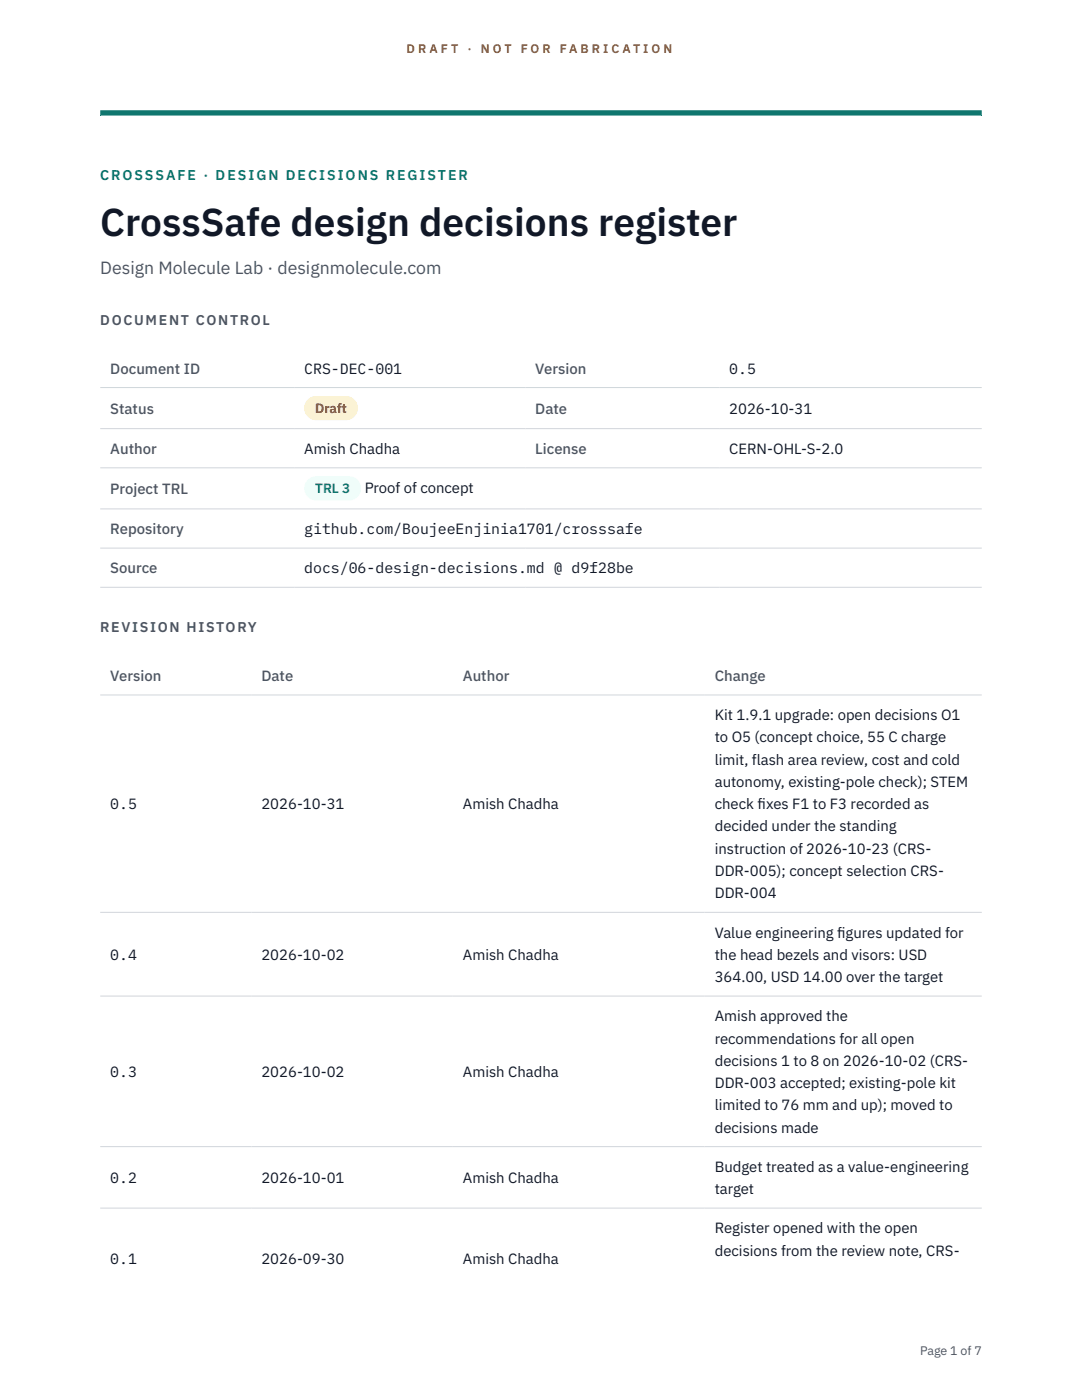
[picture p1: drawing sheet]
<svg xmlns="http://www.w3.org/2000/svg" width="216mm" height="279mm" viewBox="0 0 216 279" stroke-linecap="round" stroke-linejoin="round" font-family="sans-serif">
<defs><g id="words">
<text font-size="7.8" fill="#111827" x="20" y="47.1">CrossSafe design decisions register</text>
<text font-size="3.5" fill="#4b5563" x="20" y="54.6">Design Molecule Lab · designmolecule.com</text>
<g font-size="3" fill="#4b5563">
<text x="22" y="74.5">Document ID</text>
<text x="106.8" y="74.5">Version</text>
<text x="22" y="82.6">Status</text>
<text x="106.8" y="82.6">Date</text>
<text x="22" y="90.6">Author</text>
<text x="106.8" y="90.6">License</text>
<text x="22" y="98.6">Project TRL</text>
<text x="22" y="106.6">Repository</text>
<text x="22" y="114.4">Source</text>
<text x="22" y="135.9">Version</text>
<text x="52.2" y="135.9">Date</text>
<text x="92.4" y="135.9">Author</text>
<text x="142.6" y="135.9">Change</text>
</g>
<g font-size="3" fill="#111827">
<text x="60.7" y="74.5">CRS-DEC-001</text>
<text x="145.5" y="74.5">0.5</text>
<text x="145.5" y="82.6">2026-10-31</text>
<text x="60.7" y="90.6">Amish Chadha</text>
<text x="145.5" y="90.6">CERN-OHL-S-2.0</text>
<text x="72.8" y="98.5">Proof of concept</text>
<text x="60.7" y="106.6">github.com/BoujeeEnjinia1701/crosssafe</text>
<text x="60.7" y="114.4">docs/06-design-decisions.md @ d9f28be</text>
<text x="142.6" y="143.7">Kit 1.9.1 upgrade: open decisions O1</text>
<text x="142.6" y="148.2">to O5 (concept choice, 55 C charge</text>
<text x="142.6" y="152.6">limit, flash area review, cost and cold</text>
<text x="22" y="161.5">0.5</text>
<text x="52.2" y="161.5">2026-10-31</text>
<text x="92.4" y="161.5">Amish Chadha</text>
<text x="142.6" y="157.1">autonomy, existing-pole check); STEM</text>
<text x="142.6" y="161.5">check f</text>
<text x="151.2" y="161.5">ixes F1 to F3 recorded as</text>
<text x="142.6" y="165.9">decided under the standing</text>
<text x="142.6" y="170.4">instruction of 2026-10-23 (CRS-</text>
<text x="142.6" y="174.8">DDR-005); concept selection CRS-</text>
<text x="142.6" y="179.3">DDR-004</text>
<text x="22" y="191.5">0.4</text>
<text x="52.2" y="191.5">2026-10-02</text>
<text x="92.4" y="191.5">Amish Chadha</text>
<text x="142.6" y="187.1">Value engineering f</text>
<text x="142.6" y="191.5">the head bezels and visors: USD</text>
<text x="167.1" y="187.1">igures updated for</text>
<text x="142.6" y="196">364.00, USD 14.00 over the target</text>
<text x="142.6" y="203.8">Amish approved the</text>
<text x="142.6" y="208.3">recommendations for all open</text>
<text x="22" y="214.9">0.3</text>
<text x="52.2" y="214.9">2026-10-02</text>
<text x="92.4" y="214.9">Amish Chadha</text>
<text x="142.6" y="212.7">decisions 1 to 8 on 2026-10-02 (CRS-</text>
<text x="142.6" y="217.1">DDR-003 accepted; existing-pole kit</text>
<text x="142.6" y="221.6">limited to 76 mm and up); moved to</text>
<text x="142.6" y="226">decisions made</text>
<text x="142.6" y="233.9">Budget treated as a value-engineering</text>
<text x="22" y="236.1">0.2</text>
<text x="52.2" y="236.1">2026-10-01</text>
<text x="92.4" y="236.1">Amish Chadha</text>
<text x="142.6" y="238.3">target</text>
<text x="142.6" y="246.1">Register opened with the open</text>
<text x="142.6" y="250.6">decisions from the review note, CRS-</text>
<text x="22" y="252.2">0.1</text>
<text x="52.2" y="252.2">2026-09-30</text>
<text x="92.4" y="252.2">Amish Chadha</text>
</g>
<text font-size="2.8" fill="#0f766e" x="20" y="36">CROSSSAFE · DESIGN DECISIONS REGISTER</text>
<g font-size="2.8" fill="#4b5563">
<text x="20" y="64.8">DOCUMENT CONTROL</text>
<text x="20" y="126.2">REVISION HISTORY</text>
</g>
<text font-size="2.7" fill="#92400e" x="62.9" y="82.5">Draft</text>
<text font-size="2.7" fill="#0f766e" x="62.9" y="98.5">TRL 3</text>
<g font-size="2.5" fill="#b45309">
<text x="81.1" y="10.5">D R A F T</text>
<text x="93.3" y="10.5">·</text>
<text x="95.9" y="10.5">N O T</text>
<text x="103.9" y="10.5">F O R</text>
<text x="111.7" y="10.5">F A B R I C A T I O N</text>
</g>
<text font-size="2.5" fill="#4b5563" x="183.6" y="270.3">Page 1 of 7</text>
</g></defs>
<path d="M20 23.1h175.9zM20 22h175.9v1.1h-175.9z" fill-rule="evenodd" fill="#0f766e"/>
<path d="M20 77.3h175.9M20 85.5h175.9M20 93.4h175.9M20 101.6h175.9M20 109.4h175.9M20 117.2h175.9M20 138.7h175.9M20 182.1h175.9M20 198.8h175.9M20 228.8h175.9M20 241.1h175.9" fill="none" stroke="#d1d5db" stroke-width=".2"/>
<path d="M60.7 79h10.7v4.9h-10.7z" fill="#fef3c7"/>
<path d="M60.7 95.1h11.4v4.8h-11.4z" fill="#f0fdfa"/>
<use href="#words"/>
</svg>
